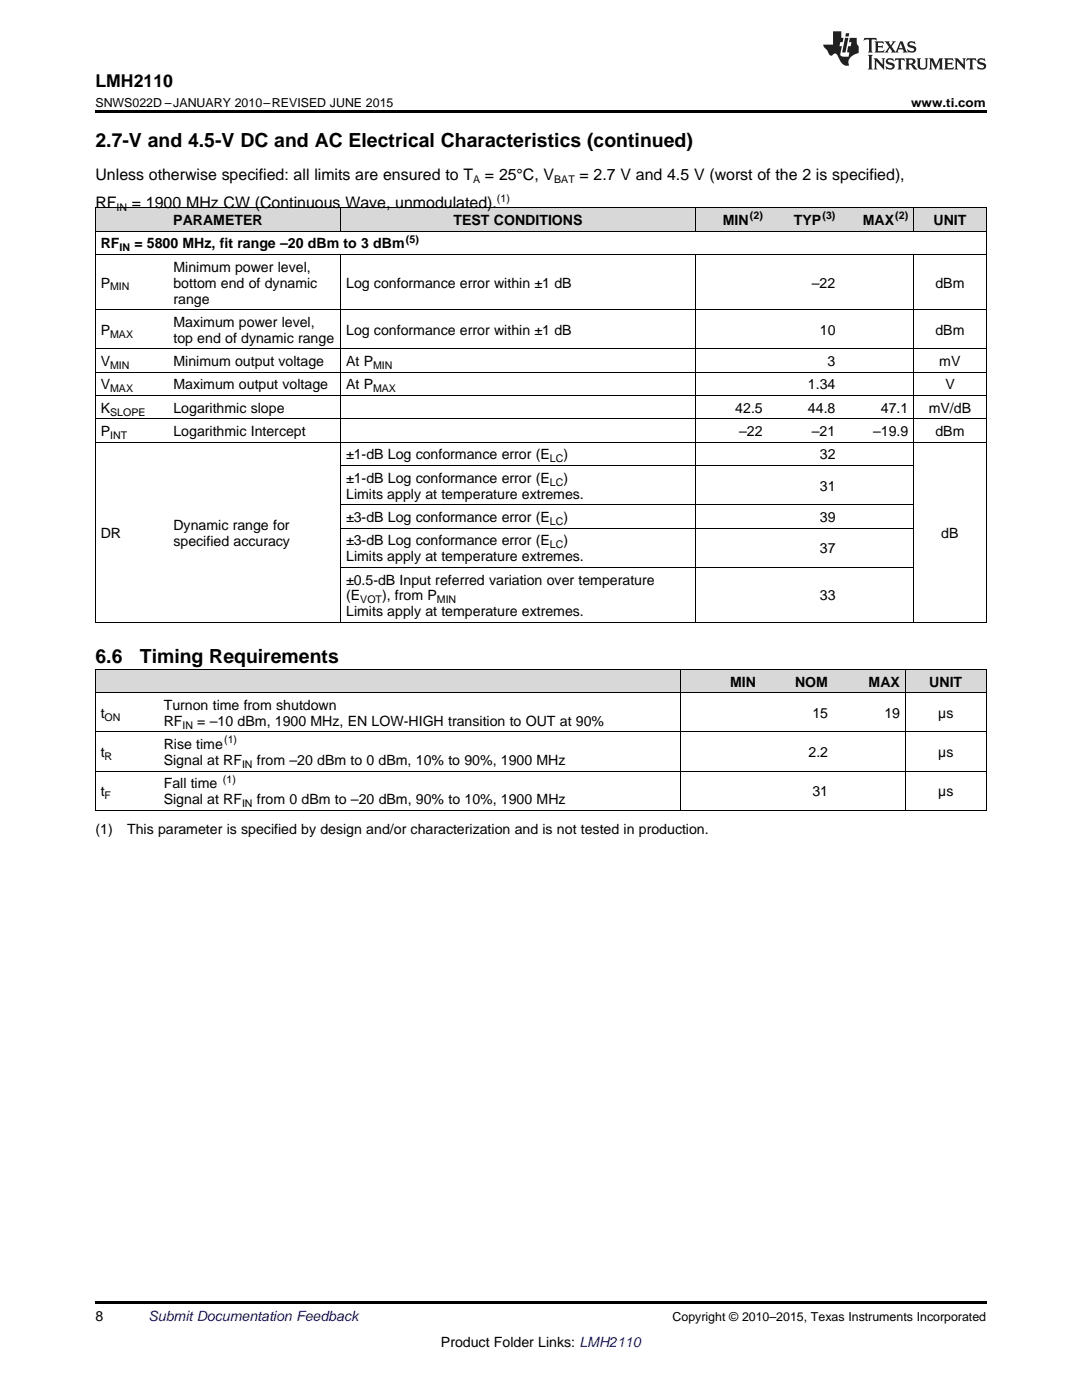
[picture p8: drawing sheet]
<svg xmlns="http://www.w3.org/2000/svg" width="216mm" height="279mm" viewBox="0 0 216 279" stroke-linecap="round" stroke-linejoin="round" font-family="sans-serif">
<defs><g id="words">
<g font-size="3.9">
<text x="19" y="29.3">2.7-V and 4.5-V DC and AC Electrical Characteristics (continued)</text>
<text x="19" y="132.4">6.6</text>
<text x="27.9" y="132.4">Timing Requirements</text>
</g>
<text font-size="3.5" x="19" y="17.3">LMH2110</text>
<g font-size="3.2">
<text x="19" y="36">Unless otherwise specified: all limits are ensured to T</text>
<text x="96.8" y="36">= 25°C, V</text>
<text x="115.6" y="36">= 2.7 V and 4.5 V (worst of the 2 is specified),</text>
<text x="19" y="41.5">RF</text>
<text x="26.3" y="41.5">= 1900 MHz CW (Continuous Wave, unmodulated).</text>
</g>
<g font-size="2.8">
<text x="34.6" y="44.9">PARAMETER</text>
<text x="90.5" y="44.9">TEST CONDITIONS</text>
<text x="144.2" y="44.9">MIN</text>
<text x="158.4" y="44.9">TYP</text>
<text x="172.2" y="44.9">MAX</text>
<text x="186.3" y="44.9">UNIT</text>
<text x="20.1" y="49.6">RF</text>
<text x="26.8" y="49.6">= 5800 MHz, fit range –20 dBm to 3 dBm</text>
<text x="20.1" y="57.4">P</text>
<text x="34.6" y="54.2">Minimum power level,</text>
<text x="34.6" y="57.4">bottom end of dynamic</text>
<text x="69.1" y="57.4">Log conformance error within ±1 dB</text>
<text x="162" y="57.4">–22</text>
<text x="186.7" y="57.4">dBm</text>
<text x="34.6" y="60.6">range</text>
<text x="34.6" y="65.2">Maximum power level,</text>
<text x="20.1" y="66.8">P</text>
<text x="34.6" y="68.4">top end of dynamic range</text>
<text x="69.1" y="66.8">Log conformance error within ±1 dB</text>
<text x="163.6" y="66.8">10</text>
<text x="186.7" y="66.8">dBm</text>
<text x="20.1" y="73.1">V</text>
<text x="20.1" y="77.7">V</text>
<text x="34.6" y="73.1">Minimum output voltage</text>
<text x="34.6" y="77.7">Maximum output voltage</text>
<text x="69.1" y="73.1">At P</text>
<text x="69.1" y="77.7">At P</text>
<text x="161.2" y="77.7">1.34</text>
<text x="165.1" y="73.1">3</text>
<text x="187.4" y="73.1">mV</text>
<text x="188.6" y="77.7">V</text>
<text x="20.1" y="82.4">K</text>
<text x="34.6" y="82.4">Logarithmic slope</text>
<text x="146.7" y="82.4">42.5</text>
<text x="161.2" y="82.4">44.8</text>
<text x="175.8" y="82.4">47.1</text>
<text x="185.3" y="82.4">mV/dB</text>
<text x="20.1" y="87">P</text>
<text x="34.6" y="87">Logarithmic Intercept</text>
<text x="147.5" y="87">–22</text>
<text x="162" y="87">–21</text>
<text x="174.2" y="87">–19.9</text>
<text x="186.7" y="87">dBm</text>
<text x="69.1" y="91.7">±1-dB Log conformance error (E</text>
<text x="112.4" y="91.7">)</text>
<text x="163.6" y="91.7">32</text>
<text x="69.1" y="96.3">±1-dB Log conformance error (E</text>
<text x="69.1" y="99.5">Limits apply at temperature extremes.</text>
<text x="112.4" y="96.3">)</text>
<text x="163.6" y="97.9">31</text>
<text x="20.1" y="107.4">DR</text>
<text x="34.6" y="105.8">Dynamic range for</text>
<text x="69.1" y="104.2">±3-dB Log conformance error (E</text>
<text x="112.4" y="104.2">)</text>
<text x="163.6" y="104.2">39</text>
<text x="187.8" y="107.4">dB</text>
<text x="34.6" y="108.9">specified accuracy</text>
<text x="69.1" y="108.8">±3-dB Log conformance error (E</text>
<text x="69.1" y="112">Limits apply at temperature extremes.</text>
<text x="112.4" y="108.8">)</text>
<text x="163.6" y="110.4">37</text>
<text x="69.1" y="116.7">±0.5-dB Input referred variation over temperature</text>
<text x="69.1" y="119.8">(E</text>
<text x="76.2" y="119.8">), from P</text>
<text x="163.6" y="119.8">33</text>
<text x="69.1" y="123">Limits apply at temperature extremes.</text>
<text x="145.7" y="137">MIN</text>
<text x="158.6" y="137">NOM</text>
<text x="173.3" y="137">MAX</text>
<text x="185.4" y="137">UNIT</text>
<text x="20.1" y="143.3">t</text>
<text x="32.7" y="141.7">Turnon time from shutdown</text>
<text x="162.1" y="143.3">15</text>
<text x="176.5" y="143.3">19</text>
<text x="187.2" y="143.3">µs</text>
<text x="32.7" y="144.9">RF</text>
<text x="32.7" y="149.5">Rise time</text>
<text x="39.4" y="144.9">= –10 dBm, 1900 MHz, EN LOW-HIGH transition to OUT at 90%</text>
<text x="20.1" y="151.1">t</text>
<text x="32.7" y="152.7">Signal at RF</text>
<text x="51.3" y="152.7">from –20 dBm to 0 dBm, 10% to 90%, 1900 MHz</text>
<text x="161.3" y="151.1">2.2</text>
<text x="187.2" y="151.1">µs</text>
<text x="20.1" y="158.9">t</text>
<text x="32.7" y="157.3">Fall time</text>
<text x="32.7" y="160.5">Signal at RF</text>
<text x="51.3" y="160.5">from 0 dBm to –20 dBm, 90% to 10%, 1900 MHz</text>
<text x="162.1" y="158.9">31</text>
<text x="187.2" y="158.9">µs</text>
<text x="19" y="166.4">(1)</text>
<text x="25.4" y="166.4">This parameter is specified by design and/or characterization and is not tested in production.</text>
<text x="19" y="263.6">8</text>
<text x="88" y="268.9">Product Folder Links: LMH2110</text>
</g>
<text font-size="2.8" fill="#0000c8" x="29.6" y="263.6">Submit Documentation Feedback</text>
<g font-size="2.5">
<text x="19" y="21.4">SNWS022D –JANUARY 2010–REVISED JUNE 2015</text>
<text x="181.8" y="21.4">www.ti.com</text>
<text x="134.2" y="263.6">Copyright © 2010–2015, Texas Instruments Incorporated</text>
</g>
<g font-size="2.1">
<text x="94.4" y="36.6">A</text>
<text x="99.2" y="40.3">(1)</text>
<text x="110.6" y="36.6">BAT</text>
<text x="23.2" y="42.2">IN</text>
<text x="149.6" y="43.8">(2)</text>
<text x="164.1" y="43.8">(3)</text>
<text x="178.6" y="43.8">(2)</text>
<text x="23.8" y="50.1">IN</text>
<text x="81" y="48.4">(5)</text>
<text x="22" y="58">MIN</text>
<text x="22" y="67.4">MAX</text>
<text x="22" y="73.6">MIN</text>
<text x="74.4" y="73.6">MIN</text>
<text x="22" y="78.3">MAX</text>
<text x="22" y="82.9">SLOPE</text>
<text x="74.4" y="78.3">MAX</text>
<text x="22" y="87.6">INT</text>
<text x="109.7" y="92.3">LC</text>
<text x="109.7" y="96.9">LC</text>
<text x="109.7" y="104.7">LC</text>
<text x="109.7" y="109.4">LC</text>
<text x="71.9" y="120.4">VOT</text>
<text x="87.2" y="120.4">MIN</text>
<text x="20.9" y="143.8">ON</text>
<text x="36.4" y="145.4">IN</text>
<text x="44.7" y="148.4">(1)</text>
<text x="20.9" y="151.7">R</text>
<text x="48.3" y="153.2">IN</text>
<text x="20.9" y="159.5">F</text>
<text x="44.5" y="156.2">(1)</text>
<text x="48.3" y="161.1">IN</text>
</g>
</g></defs>
<g fill="#d8d8d8">
<path d="M19 133.6h12.6v4.7h-12.6z"/>
<path d="M31.6 133.6h104.2v4.7h-104.2z"/>
<path d="M135.8 133.6h16.1v4.7h-16.1z"/>
<path d="M151.9 133.6h14.4v4.7h-14.4z"/>
<path d="M166.3 133.6h14.4v4.7h-14.4z"/>
<path d="M180.7 133.6h16.1v4.7h-16.1z"/>
<path d="M19 41.5h14.5v4.7h-14.5z"/>
<path d="M33.5 41.5h34.5v4.7h-34.5z"/>
<path d="M68 41.5h50.8v4.7h-50.8z"/>
<path d="M118.8 41.5h20v4.7h-20z"/>
<path d="M138.8 41.5h14.5v4.7h-14.5z"/>
<path d="M153.3 41.5h14.5v4.7h-14.5z"/>
<path d="M167.8 41.5h14.5v4.7h-14.5z"/>
<path d="M182.3 41.5h14.5v4.7h-14.5z"/>
</g>
<path d="M19 22h177.8v.5h-177.8zM19 161.7l.2 .1zM135.7 161.7l.1 .1zM151.8 161.7l.1 .1zM166.2 161.7l.1 .1zM180.6 161.7l.1 .1zM196.7 161.7l.1 .1zM19 259.7h177.8v.5h-177.8z" fill="#000"/>
<g fill="none" stroke="#000" stroke-width=".2">
<path d="M19 50.8h177.8M19 46.1h177.8M19 41.5h177.8M19.1 41.5v82.8M68 41.5v4.7M68 50.8v73.5M138.7 41.5v4.7M138.7 50.8v73.5M182.3 41.5v4.7M182.3 50.8v73.5M196.8 41.5v82.8M19 78.9h177.8"/>
<path d="M19 74.3h177.8M19 69.6h177.8M19 61.8h177.8M19 88.2h177.8M19 83.6h177.8M68 92.9h114.3M68 113.2h114.3M68 105.4h114.3M68 100.7h114.3M19 138.2h177.8M19 133.6h177.8M19 124.2h177.8"/>
<path d="M19.1 133.6v28.2M135.7 133.6v28.2M180.6 133.6v28.2M196.8 133.6v28.2M19 153.9h177.8M19 146.1h177.8M19 161.7h177.8"/>
</g>
<g fill="#231f20">
<path d="M172.5 7.6l-.1 .5 .4-.2h.6v.1v2.1l-.2 .4h.9l-.2-.4v-2.1l.1-.1h.5l.5 .2-.2-.5zM174.5 8.3l.2 .3v1.5l-.2 .4h1.8l.2-.6a1.04 1.04 0 0 1-1.3 .2v-.7h.6l.3 .2v-.6l-.3 .2h-.6v-.6l.8-.1 .4 .3-.2-.5zM176.5 8.3l.9 1.1-.9 1.1h.8l-.2-.2 .4-.7 .5 .7-.2 .2h1.5l-.2-.2 .2-.4h.9l.1 .4-.2 .2h1l-.3-.3-.7-1.9h-.5l-.9 2-.8-1 .9-1h-.8l.1 .3-.4 .5-.3-.6 .1-.2zM179.7 8.6l.4 1h-.7zM181.3 8.4a.63 .63 0 0 0-.2 .7 .63 .63 0 0 0 .6 .4l.6 .2 .1 .2a.75 .75 0 0 1-.7 .4 .75 .75 0 0 1-.6-.5l.1 .7 .1-.1a1.11 1.11 0 0 0 1.5-.6 1.13 1.13 0 0 0-1.2-.8l-.1-.4a1.04 1.04 0 0 1 1.2 .2l-.2-.5-.2 .1-.4-.2zM173.2 10.9l.2 .4v2.2l-.2 .4h1l-.3-.4v-2.2l.3-.4zM174.3 11.6l.3 .4v1.5l-.3 .4h.8l-.2-.4v-1.3l1.5 1.7v-1.9l.2-.4h-.7l.2 .4v.9l-1.1-1.3zM177 11.8a.62 .62 0 0 0-.2 .7 .62 .62 0 0 0 .6 .4l.6 .1 .1 .3a.76 .76 0 0 1-.7 .3 .76 .76 0 0 1-.7-.4l.2 .7 .1-.1a1.11 1.11 0 0 0 1.5-.6 1.13 1.13 0 0 0-1.2-.8l-.1-.4a1.04 1.04 0 0 1 1.2 .2l-.2-.6-.2 .1-.5-.1zM178.7 11.6l-.2 .6a.61 .61 0 0 1 .8-.3v1.6l-.2 .4h.9l-.2-.4v-1.6a.63 .63 0 0 1 .7 .3l-.1-.6zM180.6 11.6l.3 .4v1.5l-.3 .4h1l-.2-.2-.1-.8 .6 .2a.76 .76 0 0 0 1.2 .7l-1-1a.58 .58 0 0 0 .6-.5 .58 .58 0 0 0-.5-.6zM181.4 11.9h.1a.45 .45 0 0 1 .5 .1 .45 .45 0 0 1 .1 .5l-.8 .2zM182.9 11.6l.2 .2a2.17 2.17 0 0 0 .3 1.9 .99 .99 0 0 0 1.6-.6v-1.1l.2-.4h-.7l.2 .2a1.92 1.92 0 0 1-.2 1.8 .6 .6 0 0 1-.9-.5v-1.1l.2-.4zM185.4 11.6l.2 .4v1.5l-.2 .4h.7l-.2-.4v-1.4l.8 1.8 .8-1.8v1.4l-.2 .4h.9l-.2-.4v-1.5l.2-.4h-.8l-.6 1.5-.6-1.5zM188.4 11.6l.2 .4v1.5l-.2 .4h1.8l.1-.6a1.04 1.04 0 0 1-1.2 .1v-.6h.5l.4 .2v-.6l-.4 .2h-.5v-.7h.8l.3 .3-.1-.6zM190.5 11.6l.2 .4v1.5l-.2 .4h.7l-.2-.4v-1.3l1.5 1.7v-1.9l.2-.4h-.7l.2 .4v.9l-1.1-1.3zM192.9 11.6l-.1 .6a.61 .61 0 0 1 .7-.3l.1 1.6-.3 .4h1l-.3-.4 .1-1.6a.63 .63 0 0 1 .7 .3l-.1-.6zM195.2 11.8a.62 .62 0 0 0-.2 .7 .62 .62 0 0 0 .6 .4l.6 .1 .1 .3a.76 .76 0 0 1-.7 .3 .76 .76 0 0 1-.6-.4l.1 .7 .1-.1a1.11 1.11 0 0 0 1.6-.6 1.13 1.13 0 0 0-1.3-.8l-.1-.4a1.04 1.04 0 0 1 1.2 .2l-.1-.6-.2 .1-.5-.1z"/>
<path d="M166.2 6.3v2.6h-1.9v.4l.8 .9a.91 .91 0 0 0 1 .8 .56 .56 0 0 1 .5-.3 .56 .56 0 0 1 .5 .3l.4 .8a1.53 1.53 0 0 0 1.9 1.2 1.54 1.54 0 0 1 1-2.1l.9-.3v-1.4a1.52 1.52 0 0 1-.4-1.6h-1.3l-.2 .8h.5l-.2 .8h-.5l-.1 1v.2l.4 .1-.2 .8a1.93 1.93 0 0 1-1.6-.3l.3-1.8h-.5l.2-.8h.4l.2-.8h-.4v-1.3zM168.6 7.6l-.6 2.9h.7l.6-2.9zM168.8 6.6l-.1 .7h.6l.2-.7z"/>
</g>
<use href="#words"/>
</svg>
